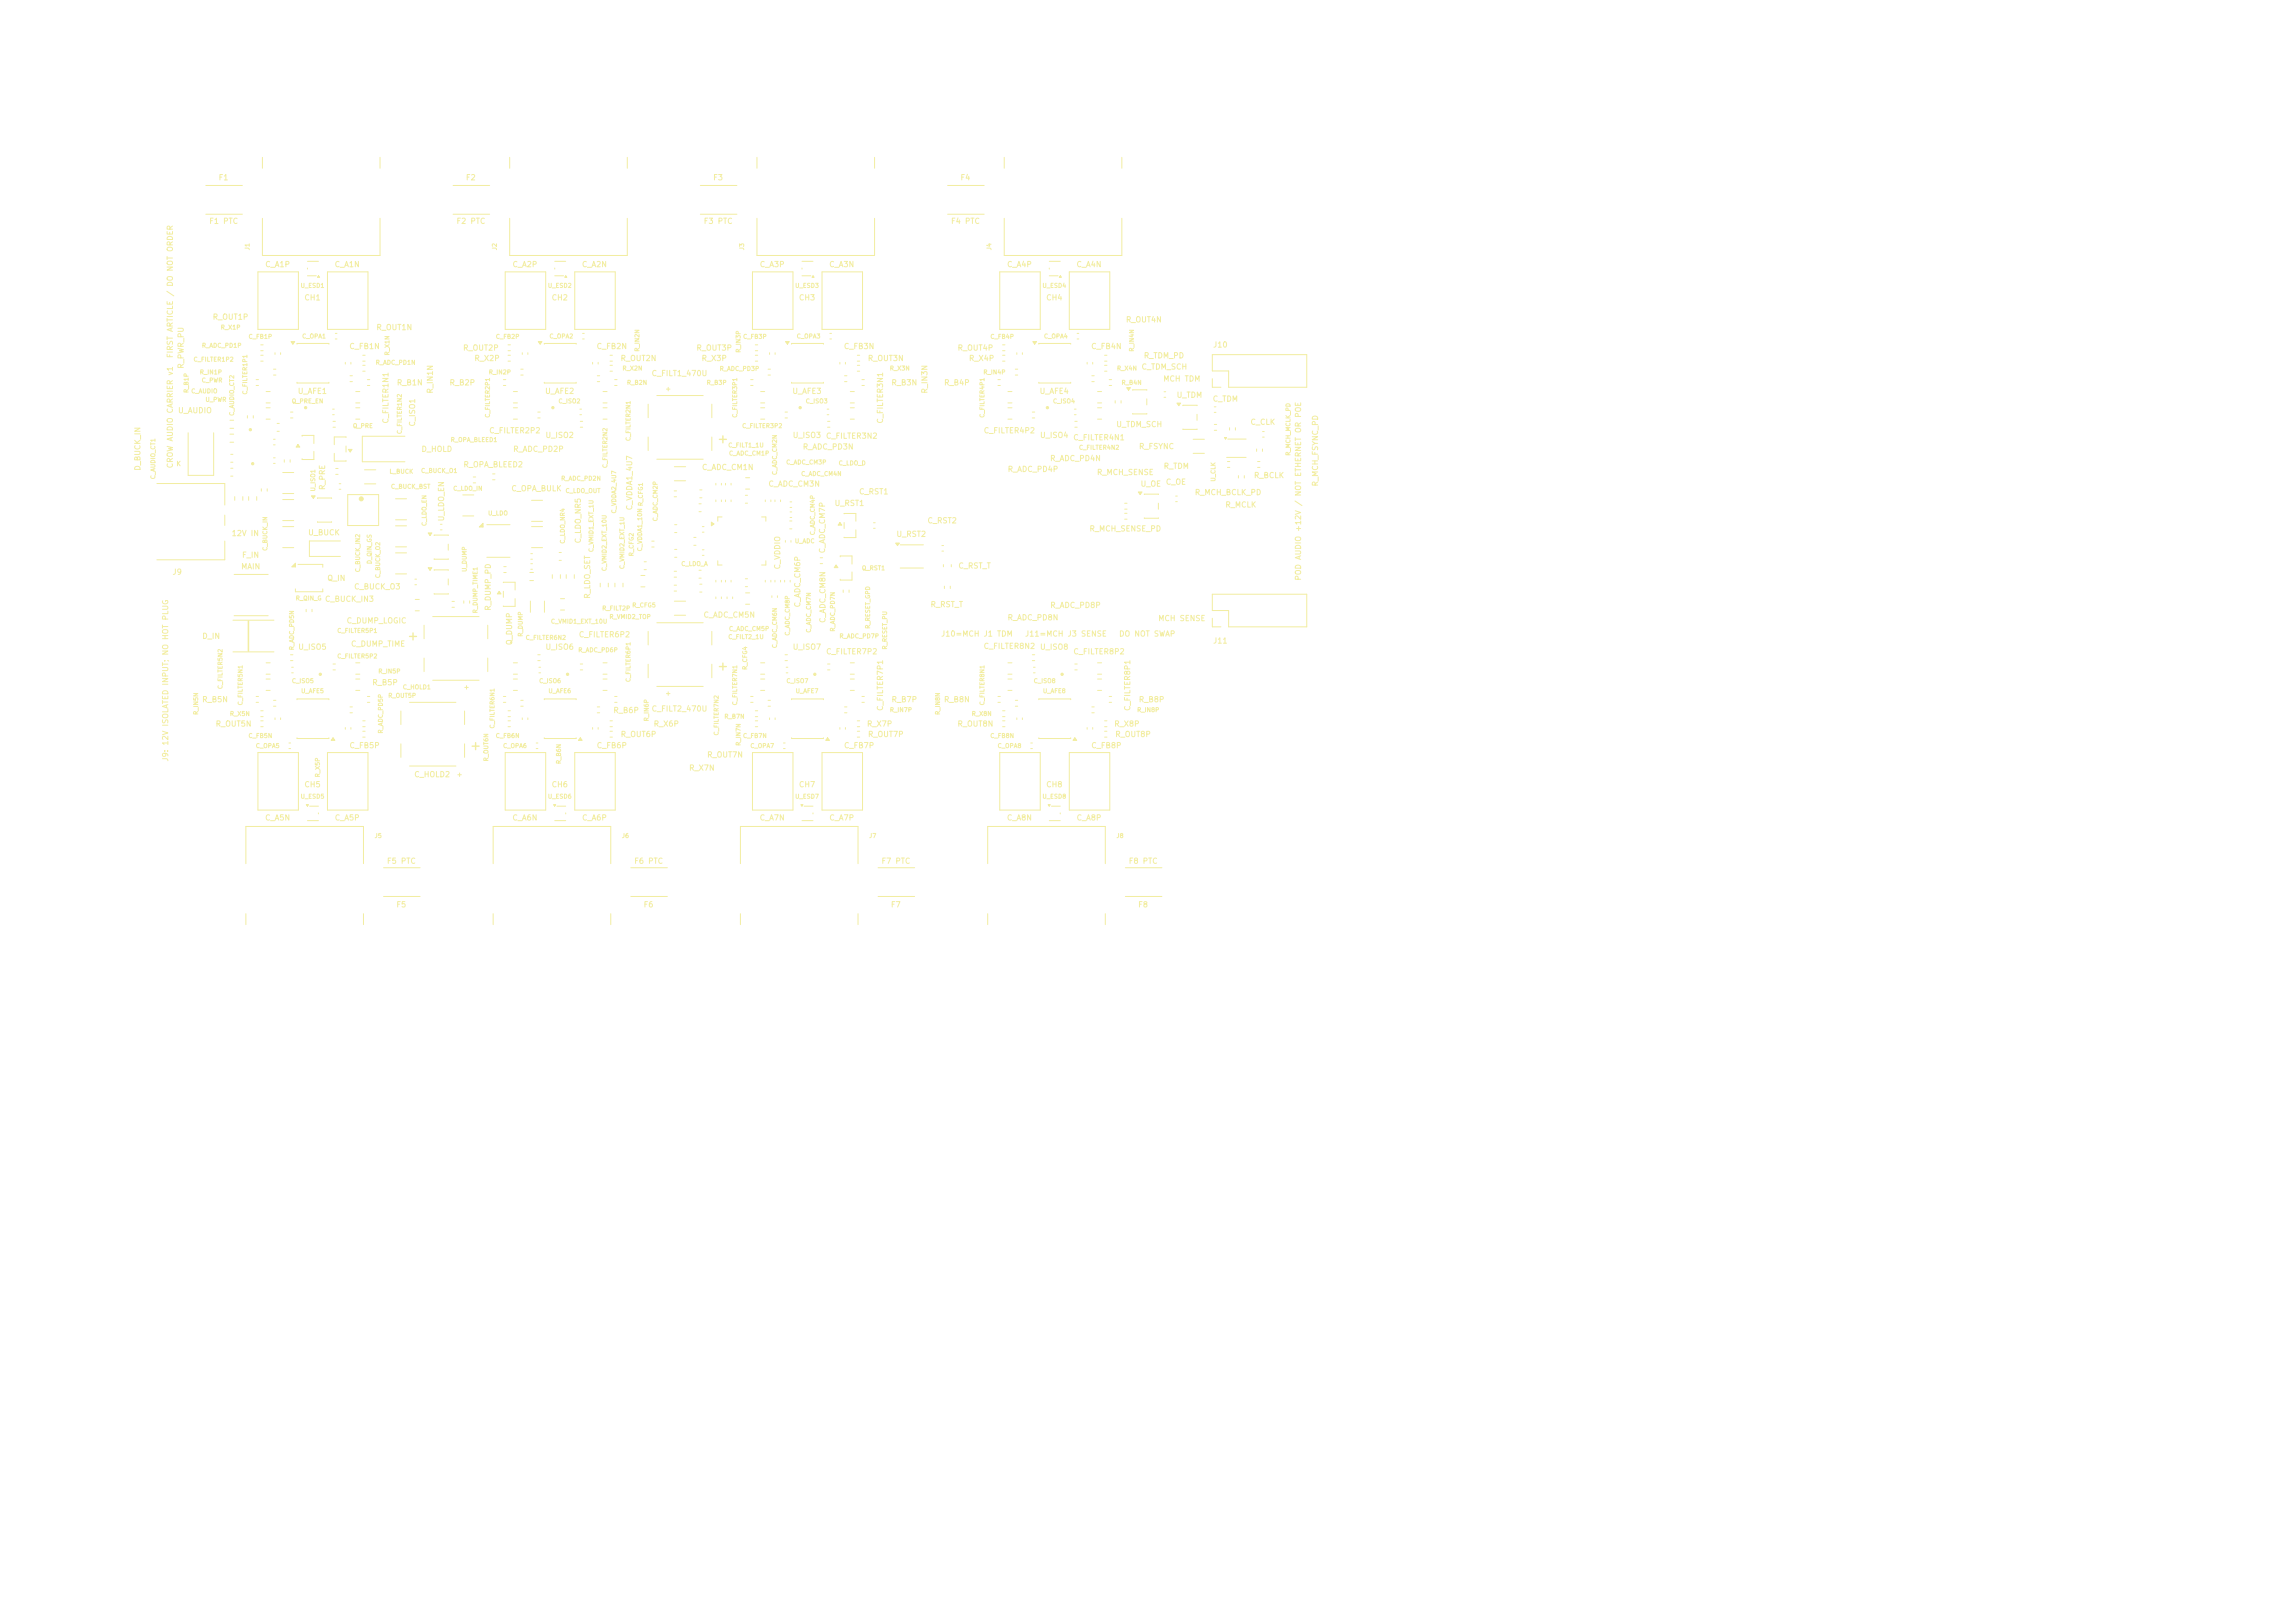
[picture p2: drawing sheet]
<svg xmlns="http://www.w3.org/2000/svg" width="297mm" height="210mm" viewBox="0 0 297 210" stroke-linecap="round" stroke-linejoin="round" font-family="sans-serif">
<defs><g id="words">
<g font-size=".7" fill="#f2eda1">
<text x="28.2" y="23.5">F1</text>
<text x="60.2" y="23.5">F2</text>
<text x="92.2" y="23.5">F3</text>
<text x="124.2" y="23.5">F4</text>
<text x="27" y="29.1">F1 PTC</text>
<text x="59" y="29.1">F2 PTC</text>
<text x="91" y="29.1">F3 PTC</text>
<text x="123" y="29.1">F4 PTC</text>
<text x="34.3" y="34.7">C_A1P</text>
<text x="43.2" y="34.7">C_A1N</text>
<text x="66.3" y="34.7">C_A2P</text>
<text x="75.2" y="34.7">C_A2N</text>
<text x="98.3" y="34.7">C_A3P</text>
<text x="107.2" y="34.7">C_A3N</text>
<text x="130.3" y="34.7">C_A4P</text>
<text x="139.2" y="34.7">C_A4N</text>
<text x="27.5" y="41.5">R_OUT1P</text>
<text x="39.3" y="39">CH1</text>
<text x="71.3" y="39">CH2</text>
<text x="103.3" y="39">CH3</text>
<text x="135.3" y="39">CH4</text>
<text x="145.6" y="41.9">R_OUT4N</text>
<text x="22.5" y="46.4" transform="rotate(-90 22.5 46.4)">FIRST ARTICLE / DO NOT ORDER</text>
<text x="23.9" y="47.8" transform="rotate(-90 23.9 47.8)">R_PWR_PU</text>
<text x="45.1" y="45.3">C_FB1N</text>
<text x="48.6" y="42.9">R_OUT1N</text>
<text x="59.9" y="45.5">R_OUT2P</text>
<text x="61.3" y="46.9">R_X2P</text>
<text x="77.1" y="45.3">C_FB2N</text>
<text x="80.2" y="46.9">R_OUT2N</text>
<text x="90.1" y="45.5">R_OUT3P</text>
<text x="90.7" y="46.9">R_X3P</text>
<text x="109.1" y="45.3">C_FB3N</text>
<text x="112.2" y="46.9">R_OUT3N</text>
<text x="123.9" y="45.5">R_OUT4P</text>
<text x="125.3" y="46.9">R_X4P</text>
<text x="141.1" y="45.3">C_FB4N</text>
<text x="147.7" y="48">C_TDM_SCH</text>
<text x="148" y="46.5">R_TDM_PD</text>
<text x="156.9" y="45.1">J10</text>
<text x="23" y="53.6">U_AUDIO</text>
<text x="38.5" y="51.1">U_AFE1</text>
<text x="51.3" y="50">R_B1N</text>
<text x="56.2" y="51" transform="rotate(-90 56.2 51)">R_IN1N</text>
<text x="58.1" y="50">R_B2P</text>
<text x="70.5" y="51.1">U_AFE2</text>
<text x="84.3" y="48.8">C_FILT1_470U</text>
<text x="102.5" y="51.1">U_AFE3</text>
<text x="115.3" y="50">R_B3N</text>
<text x="120.2" y="51" transform="rotate(-90 120.2 51)">R_IN3N</text>
<text x="122.1" y="50">R_B4P</text>
<text x="134.5" y="51.1">U_AFE4</text>
<text x="150.5" y="49.5">MCH TDM</text>
<text x="152.2" y="51.6">U_TDM</text>
<text x="156.9" y="52.1">C_TDM</text>
<text x="50.4" y="54.9" transform="rotate(-90 50.4 54.9)">C_FILTER1N1</text>
<text x="53.9" y="55.3" transform="rotate(-90 53.9 55.3)">C_ISO1</text>
<text x="54.5" y="58.6">D_HOLD</text>
<text x="63.2" y="56.2">C_FILTER2P2</text>
<text x="66.3" y="58.6">R_ADC_PD2P</text>
<text x="70.5" y="56.8">U_ISO2</text>
<text x="102.5" y="56.8">U_ISO3</text>
<text x="103.8" y="58.3">R_ADC_PD3N</text>
<text x="106.8" y="56.9">C_FILTER3N2</text>
<text x="114.4" y="54.9" transform="rotate(-90 114.4 54.9)">C_FILTER3N1</text>
<text x="127.2" y="56.2">C_FILTER4P2</text>
<text x="134.5" y="56.8">U_ISO4</text>
<text x="135.8" y="59.8">R_ADC_PD4N</text>
<text x="138.8" y="57.1">C_FILTER4N1</text>
<text x="144.4" y="55.4">U_TDM_SCH</text>
<text x="147.3" y="58.3">R_FSYNC</text>
<text x="161.8" y="55.1">C_CLK</text>
<text x="18.3" y="61" transform="rotate(-90 18.3 61)">D_BUCK_IN</text>
<text x="22.5" y="60.7" transform="rotate(-90 22.5 60.7)">CROW AUDIO CARRIER v1</text>
<text x="42.2" y="63.5" transform="rotate(-90 42.2 63.5)">R_PRE</text>
<text x="59.9" y="60.6">R_OPA_BLEED2</text>
<text x="66.1" y="63.7">C_OPA_BULK</text>
<text x="90.8" y="61">C_ADC_CM1N</text>
<text x="99.4" y="63.1">C_ADC_CM3N</text>
<text x="107.9" y="65.6">U_RST1</text>
<text x="111.1" y="64.1">C_RST1</text>
<text x="130.3" y="61.2">R_ADC_PD4P</text>
<text x="141.9" y="61.6">R_MCH_SENSE</text>
<text x="147.5" y="63.1">U_OE</text>
<text x="150.5" y="60.8">R_TDM</text>
<text x="150.8" y="62.9">C_OE</text>
<text x="154.6" y="64.2">R_MCH_BCLK_PD</text>
<text x="158.5" y="65.8">R_MCLK</text>
<text x="162.2" y="62">R_BCLK</text>
<text x="170.7" y="63" transform="rotate(-90 170.7 63)">R_MCH_FSYNC_PD</text>
<text x="29.9" y="69.5">12V IN</text>
<text x="39.8" y="69.4">U_BUCK</text>
<text x="57.6" y="67.5" transform="rotate(-90 57.6 67.5)">U_LDO_EN</text>
<text x="75.3" y="70.4" transform="rotate(-90 75.3 70.4)">C_LDO_NR5</text>
<text x="82" y="66.1" transform="rotate(-90 82 66.1)">C_VDDA1_4U7</text>
<text x="106.9" y="71.7" transform="rotate(-90 106.9 71.7)">C_ADC_CM7P</text>
<text x="115.9" y="69.6">U_RST2</text>
<text x="120" y="67.9">C_RST2</text>
<text x="140.9" y="68.9">R_MCH_SENSE_PD</text>
<text x="22.3" y="74.5">J9</text>
<text x="31.1" y="73.8">MAIN</text>
<text x="31.3" y="72.3">F_IN</text>
<text x="42.3" y="75.3">Q_IN</text>
<text x="45.8" y="76.4">C_BUCK_O3</text>
<text x="76.5" y="77.5" transform="rotate(-90 76.5 77.5)">R_LDO_SET</text>
<text x="101.1" y="73.7" transform="rotate(-90 101.1 73.7)">C_VDDIO</text>
<text x="124" y="73.7">C_RST_T</text>
<text x="168.5" y="75.2" transform="rotate(-90 168.5 75.2)">POD AUDIO +12V / NOT ETHERNET OR POE</text>
<text x="26.1" y="82.8">D_IN</text>
<text x="42" y="78">C_BUCK_IN3</text>
<text x="44.8" y="80.8">C_DUMP_LOGIC</text>
<text x="45.4" y="83.8">C_DUMP_TIME</text>
<text x="63.7" y="79.1" transform="rotate(-90 63.7 79.1)">R_DUMP_PD</text>
<text x="66.4" y="83.5" transform="rotate(-90 66.4 83.5)">Q_DUMP</text>
<text x="74.8" y="82.6">C_FILTER6P2</text>
<text x="91" y="80.1">C_ADC_CM5N</text>
<text x="103.7" y="78.7" transform="rotate(-90 103.7 78.7)">C_ADC_CM6P</text>
<text x="107" y="80.7" transform="rotate(-90 107 80.7)">C_ADC_CM8N</text>
<text x="120.4" y="78.7">R_RST_T</text>
<text x="121.7" y="82.5">J10=MCH J1 TDM</text>
<text x="130.3" y="80.4">R_ADC_PD8N</text>
<text x="132.6" y="82.5">J11=MCH J3 SENSE</text>
<text x="135.8" y="78.8">R_ADC_PD8P</text>
<text x="144.8" y="82.5">DO NOT SWAP</text>
<text x="149.8" y="80.5">MCH SENSE</text>
<text x="156.9" y="83.4">J11</text>
<text x="38.5" y="84.2">U_ISO5</text>
<text x="48.1" y="88.8">R_B5P</text>
<text x="70.5" y="84.2">U_ISO6</text>
<text x="102.5" y="84.2">U_ISO7</text>
<text x="106.8" y="84.8">C_FILTER7P2</text>
<text x="127.2" y="84.1">C_FILTER8N2</text>
<text x="134.5" y="84.2">U_ISO8</text>
<text x="138.8" y="84.8">C_FILTER8P2</text>
<text x="26.1" y="91">R_B5N</text>
<text x="27.8" y="94.2">R_OUT5N</text>
<text x="79.3" y="92.4">R_B6P</text>
<text x="80.3" y="95.5">R_OUT6P</text>
<text x="84.3" y="92.2">C_FILT2_470U</text>
<text x="84.5" y="94.2">R_X6P</text>
<text x="112.1" y="94.2">R_X7P</text>
<text x="112.3" y="95.5">R_OUT7P</text>
<text x="114.4" y="92.1" transform="rotate(-90 114.4 92.1)">C_FILTER7P1</text>
<text x="115.3" y="91">R_B7P</text>
<text x="122.1" y="91">R_B8N</text>
<text x="123.8" y="94.2">R_OUT8N</text>
<text x="144.1" y="94.2">R_X8P</text>
<text x="144.3" y="95.5">R_OUT8P</text>
<text x="146.4" y="92.1" transform="rotate(-90 146.4 92.1)">C_FILTER8P1</text>
<text x="147.3" y="91">R_B8P</text>
<text x="21.9" y="98.6" transform="rotate(-90 21.9 98.6)">J9: 12V ISOLATED INPUT; NO HOT PLUG</text>
<text x="45.2" y="97">C_FB5P</text>
<text x="53.5" y="100.7">C_HOLD2</text>
<text x="77.2" y="97">C_FB6P</text>
<text x="89.1" y="99.9">R_X7N</text>
<text x="91.4" y="98.2">R_OUT7N</text>
<text x="109.2" y="97">C_FB7P</text>
<text x="141.2" y="97">C_FB8P</text>
<text x="34.2" y="106.3">C_A5N</text>
<text x="39.3" y="102">CH5</text>
<text x="43.3" y="106.3">C_A5P</text>
<text x="66.2" y="106.3">C_A6N</text>
<text x="71.3" y="102">CH6</text>
<text x="75.3" y="106.3">C_A6P</text>
<text x="98.2" y="106.3">C_A7N</text>
<text x="103.3" y="102">CH7</text>
<text x="107.3" y="106.3">C_A7P</text>
<text x="130.2" y="106.3">C_A8N</text>
<text x="135.3" y="102">CH8</text>
<text x="139.3" y="106.3">C_A8P</text>
<text x="50" y="111.9">F5 PTC</text>
<text x="82" y="111.9">F6 PTC</text>
<text x="114" y="111.9">F7 PTC</text>
<text x="146" y="111.9">F8 PTC</text>
<text x="51.2" y="117.6">F5</text>
<text x="83.2" y="117.6">F6</text>
<text x="115.2" y="117.6">F7</text>
<text x="147.2" y="117.6">F8</text>
</g>
<g font-size=".6" fill="#f2eda1">
<text x="86" y="50.8">+</text>
<text x="22.8" y="60.5">K</text>
<text x="59.9" y="89.4">+</text>
<text x="86" y="90.2">+</text>
<text x="59" y="100.7">+</text>
</g>
<g font-size=".5" fill="#f2eda1">
<text x="32.4" y="32.4" transform="rotate(-90 32.4 32.4)">J1</text>
<text x="64.4" y="32.4" transform="rotate(-90 64.4 32.4)">J2</text>
<text x="96.4" y="32.4" transform="rotate(-90 96.4 32.4)">J3</text>
<text x="128.4" y="32.4" transform="rotate(-90 128.4 32.4)">J4</text>
<text x="38.8" y="37.4">U_ESD1</text>
<text x="70.8" y="37.4">U_ESD2</text>
<text x="102.8" y="37.4">U_ESD3</text>
<text x="134.8" y="37.4">U_ESD4</text>
<text x="25" y="46.9">C_FILTER1P2</text>
<text x="26.1" y="45.1">R_ADC_PD1P</text>
<text x="28.5" y="42.8">R_X1P</text>
<text x="32.1" y="44">C_FB1P</text>
<text x="39" y="43.9">C_OPA1</text>
<text x="48.6" y="47.3">R_ADC_PD1N</text>
<text x="50.5" y="46.1" transform="rotate(-90 50.5 46.1)">R_X1N</text>
<text x="64.1" y="44">C_FB2P</text>
<text x="71" y="43.9">C_OPA2</text>
<text x="82.9" y="45.6" transform="rotate(-90 82.9 45.6)">R_IN2N</text>
<text x="96" y="45.7" transform="rotate(-90 96 45.7)">R_IN3P</text>
<text x="96.1" y="44">C_FB3P</text>
<text x="103" y="43.9">C_OPA3</text>
<text x="128.1" y="44">C_FB4P</text>
<text x="135" y="43.9">C_OPA4</text>
<text x="146.9" y="45.6" transform="rotate(-90 146.9 45.6)">R_IN4N</text>
<text x="24.5" y="50.9" transform="rotate(-90 24.5 50.9)">R_B1P</text>
<text x="24.7" y="51">C_AUDIO</text>
<text x="25.8" y="48.6">R_IN1P</text>
<text x="26" y="49.6">C_PWR</text>
<text x="26.5" y="52.1">U_PWR</text>
<text x="30.4" y="53.9" transform="rotate(-90 30.4 53.9)">C_AUDIO_CT2</text>
<text x="32.1" y="51.1" transform="rotate(-90 32.1 51.1)">C_FILTER1P1</text>
<text x="37.7" y="52.3">Q_PRE_EN</text>
<text x="63.2" y="48.6">R_IN2P</text>
<text x="72.2" y="52.3">C_ISO2</text>
<text x="80.5" y="48.1">R_X2N</text>
<text x="81.1" y="49.9">R_B2N</text>
<text x="91.4" y="49.9">R_B3P</text>
<text x="93.1" y="48.1">R_ADC_PD3P</text>
<text x="104.2" y="52.3">C_ISO3</text>
<text x="115.1" y="48.1">R_X3N</text>
<text x="127.2" y="48.6">R_IN4P</text>
<text x="136.2" y="52.3">C_ISO4</text>
<text x="144.5" y="48.1">R_X4N</text>
<text x="145.1" y="49.9">R_B4N</text>
<text x="45.6" y="55.5">Q_PRE</text>
<text x="52.1" y="56.2" transform="rotate(-90 52.1 56.2)">C_FILTER1N2</text>
<text x="58.3" y="57.3">R_OPA_BLEED1</text>
<text x="63.5" y="54.1" transform="rotate(-90 63.5 54.1)">C_FILTER2P1</text>
<text x="81.7" y="57.1" transform="rotate(-90 81.7 57.1)">C_FILTER2N1</text>
<text x="94.2" y="58">C_FILT1_1U</text>
<text x="94.3" y="59.1">C_ADC_CM1P</text>
<text x="95.5" y="54.1" transform="rotate(-90 95.5 54.1)">C_FILTER3P1</text>
<text x="96" y="55.5">C_FILTER3P2</text>
<text x="127.5" y="54.1" transform="rotate(-90 127.5 54.1)">C_FILTER4P1</text>
<text x="139.6" y="58.3">C_FILTER4N2</text>
<text x="167.1" y="59" transform="rotate(-90 167.1 59)">R_MCH_MCLK_PD</text>
<text x="20.2" y="62.1" transform="rotate(-90 20.2 62.1)">C_AUDIO_CT1</text>
<text x="40.9" y="63.7" transform="rotate(-90 40.9 63.7)">U_ISO1</text>
<text x="50.3" y="61.4">L_BUCK</text>
<text x="50.5" y="63.4">C_BUCK_BST</text>
<text x="54.4" y="61.3">C_BUCK_O1</text>
<text x="58.6" y="63.6">C_LDO_IN</text>
<text x="72.6" y="62.3">R_ADC_PD2N</text>
<text x="73.1" y="63.9">C_LDO_OUT</text>
<text x="78.7" y="60.6" transform="rotate(-90 78.7 60.6)">C_FILTER2N2</text>
<text x="100.7" y="61.5" transform="rotate(-90 100.7 61.5)">C_ADC_CM2N</text>
<text x="101.7" y="60.2">C_ADC_CM3P</text>
<text x="103.6" y="61.7">C_ADC_CM4N</text>
<text x="108.5" y="60.3">C_LDO_D</text>
<text x="157.4" y="62.4" transform="rotate(-90 157.4 62.4)">U_CLK</text>
<text x="34.7" y="71.3" transform="rotate(-90 34.7 71.3)">C_BUCK_IN</text>
<text x="55.3" y="68.1" transform="rotate(-90 55.3 68.1)">C_LDO_EN</text>
<text x="63.1" y="66.8">U_LDO</text>
<text x="73.2" y="70.4" transform="rotate(-90 73.2 70.4)">C_LDO_NR4</text>
<text x="76.9" y="71.5" transform="rotate(-90 76.9 71.5)">C_VMID1_EXT_1U</text>
<text x="79.9" y="66.5" transform="rotate(-90 79.9 66.5)">C_VDDA2_4U7</text>
<text x="83.2" y="71.4" transform="rotate(-90 83.2 71.4)">C_VDDA1_10N R_CFG1</text>
<text x="85.2" y="67.5" transform="rotate(-90 85.2 67.5)">C_ADC_CM2P</text>
<text x="102.8" y="70.4">U_ADC</text>
<text x="105.6" y="69.3" transform="rotate(-90 105.6 69.3)">C_ADC_CM4P</text>
<text x="38.2" y="77.8">R_QIN_G</text>
<text x="46.7" y="74.1" transform="rotate(-90 46.7 74.1)">C_BUCK_IN2</text>
<text x="48.2" y="73.1" transform="rotate(-90 48.2 73.1)">D_QIN_GS</text>
<text x="49.3" y="74.9" transform="rotate(-90 49.3 74.9)">C_BUCK_O2</text>
<text x="60.5" y="74.1" transform="rotate(-90 60.5 74.1)">U_DUMP</text>
<text x="78.6" y="74" transform="rotate(-90 78.6 74)">C_VMID2_EXT_10U</text>
<text x="80.9" y="73.7" transform="rotate(-90 80.9 73.7)">C_VMID2_EXT_1U</text>
<text x="82.1" y="72" transform="rotate(-90 82.1 72)">R_CFG2</text>
<text x="88.1" y="73.4">C_LDO_A</text>
<text x="111.5" y="73.9">Q_RST1</text>
<text x="43.6" y="82">C_FILTER5P1</text>
<text x="61.9" y="79.4" transform="rotate(-90 61.9 79.4)">R_DUMP_TIME1</text>
<text x="67.8" y="82.5" transform="rotate(-90 67.8 82.5)">R_DUMP</text>
<text x="68" y="82.9">C_FILTER6N2</text>
<text x="71.2" y="80.8">C_VMID1_EXT_10U</text>
<text x="77.9" y="79.1">R_FILT2P</text>
<text x="78.8" y="80.2">R_VMID2_TOP</text>
<text x="81.8" y="78.7">R_CFG5</text>
<text x="94.2" y="82.8">C_FILT2_1U</text>
<text x="94.3" y="81.8">C_ADC_CM5P</text>
<text x="100.7" y="83.9" transform="rotate(-90 100.7 83.9)">C_ADC_CM6N</text>
<text x="102.3" y="82.3" transform="rotate(-90 102.3 82.3)">C_ADC_CM8P</text>
<text x="105.1" y="81.9" transform="rotate(-90 105.1 81.9)">C_ADC_CM7N</text>
<text x="108.2" y="81.8" transform="rotate(-90 108.2 81.8)">R_ADC_PD7N</text>
<text x="108.6" y="82.7">R_ADC_PD7P</text>
<text x="112.7" y="81.4" transform="rotate(-90 112.7 81.4)">R_RESET_GPD</text>
<text x="28.9" y="89.2" transform="rotate(-90 28.9 89.2)">C_FILTER5N2</text>
<text x="37.7" y="88.5">C_ISO5</text>
<text x="38.2" y="84.2" transform="rotate(-90 38.2 84.2)">R_ADC_PD5N</text>
<text x="38.9" y="89.8">U_AFE5</text>
<text x="43.6" y="85.3">C_FILTER5P2</text>
<text x="48.9" y="87.3">R_IN5P</text>
<text x="52.1" y="89.3">C_HOLD1</text>
<text x="69.7" y="88.5">C_ISO6</text>
<text x="70.9" y="89.8">U_AFE6</text>
<text x="74.8" y="84.5">R_ADC_PD6P</text>
<text x="81.7" y="88.3" transform="rotate(-90 81.7 88.3)">C_FILTER6P1</text>
<text x="96.8" y="86.7" transform="rotate(-90 96.8 86.7)">R_CFG4</text>
<text x="101.7" y="88.5">C_ISO7</text>
<text x="102.9" y="89.8">U_AFE7</text>
<text x="114.9" y="84.1" transform="rotate(-90 114.9 84.1)">R_RESET_PU</text>
<text x="133.7" y="88.5">C_ISO8</text>
<text x="134.9" y="89.8">U_AFE8</text>
<text x="25.8" y="92.6" transform="rotate(-90 25.8 92.6)">R_IN5N</text>
<text x="29.7" y="92.8">R_X5N</text>
<text x="31.5" y="91.3" transform="rotate(-90 31.5 91.3)">C_FILTER5N1</text>
<text x="32.1" y="95.6">C_FB5N</text>
<text x="49.7" y="95" transform="rotate(-90 49.7 95)">R_ADC_PD5P</text>
<text x="50.2" y="90.4">R_OUT5P</text>
<text x="64.1" y="95.6">C_FB6N</text>
<text x="64.1" y="94.3" transform="rotate(-90 64.1 94.3)">C_FILTER6N1</text>
<text x="84.1" y="93.4" transform="rotate(-90 84.1 93.4)">R_IN6P</text>
<text x="93.1" y="95.2" transform="rotate(-90 93.1 95.2)">C_FILTER7N2</text>
<text x="93.7" y="93.1">R_B7N</text>
<text x="95.5" y="91.3" transform="rotate(-90 95.5 91.3)">C_FILTER7N1</text>
<text x="96.1" y="95.6">C_FB7N</text>
<text x="115.1" y="92.3">R_IN7P</text>
<text x="121.8" y="92.6" transform="rotate(-90 121.8 92.6)">R_IN8N</text>
<text x="125.7" y="92.8">R_X8N</text>
<text x="127.5" y="91.3" transform="rotate(-90 127.5 91.3)">C_FILTER8N1</text>
<text x="128.1" y="95.6">C_FB8N</text>
<text x="147.1" y="92.3">R_IN8P</text>
<text x="33" y="96.9">C_OPA5</text>
<text x="41.5" y="100.6" transform="rotate(-90 41.5 100.6)">R_X5P</text>
<text x="63.3" y="98.6" transform="rotate(-90 63.3 98.6)">R_OUT6N</text>
<text x="65" y="96.9">C_OPA6</text>
<text x="72.7" y="98.9" transform="rotate(-90 72.7 98.9)">R_B6N</text>
<text x="96" y="96.6" transform="rotate(-90 96 96.6)">R_IN7N</text>
<text x="97" y="96.9">C_OPA7</text>
<text x="129" y="96.9">C_OPA8</text>
<text x="38.8" y="103.5">U_ESD5</text>
<text x="70.8" y="103.5">U_ESD6</text>
<text x="102.8" y="103.5">U_ESD7</text>
<text x="134.8" y="103.5">U_ESD8</text>
<text x="48.4" y="108.6">J5</text>
<text x="80.4" y="108.6">J6</text>
<text x="112.4" y="108.6">J7</text>
<text x="144.4" y="108.6">J8</text>
</g>
</g></defs>
<path d="M93.1 56.9h.9M93.5 56.4v.9M53 82.4h.9M53.4 81.9v.9" fill="none" stroke="#f2eda1" stroke-width=".18"/>
<g fill="none" stroke="#f2eda1" stroke-width=".13">
<path d="M37.7 44.2h.4l-.2 .3zM38.4 44.5v-.1h4.2v.1M38.4 49.5v.1h4.2v-.1M83.9 52.3v1.8M83.9 56.6v1.7M85 51.2h6M85 59.4h6M92.1 52.3v1.8M92.1 56.6v1.7M56 79.8h6M54.9 80.9v1.8M54.9 85.2v1.7"/>
<path d="M56 88h6M63.1 80.9v1.8M63.1 85.2v1.7"/>
</g>
<path d="M37.7 44.2h.4l-.2 .3z" fill="#f2eda1"/>
<g fill="none" stroke="#f2eda1" stroke-width=".13">
<path d="M129.4 35.2h5.2v7.4h-5.2zM135.8 33.8h1.4M135.8 34.7v.1M135.8 35.7h1.1M137.2 35.7l.2 .2h-.3zM138.4 35.2h5.2v7.4h-5.2zM107.1 54.5h.3M107.1 55.3h.3M131.6 45.6v.3M132.3 45.6v.3M142 50.7h.6M142 52.1h.6"/>
<path d="M30.3 74.3h4.4M30.3 79.7h4.4M36.6 61.1h1.4M36.6 63.9h1.4M90.9 71.1h.2M90.9 71.9h.2M92.6 75.1v.2M93.4 75.1v.2"/>
</g>
<circle cx="73.5" cy="87.2" r=".15" fill="#f2eda1" stroke="#f2eda1" stroke-width=".13"/>
<path d="M137.2 35.7l.2 .2h-.3z" fill="#f2eda1"/>
<g fill="none" stroke="#f2eda1" stroke-width=".13">
<path d="M32 53.8v.3M32.8 53.8v.3M97.7 46h.4M97.7 46.7h.4M107 52.9h.3M107 53.7h.3M131.4 47.8h.3M131.4 48.5h.3M162.7 59.7h.4M20.3 62.6h8.8v2.7M29.1 66.7v1.3M29.1 70v2.4h-8.8"/>
<path d="M39.6 78.8v.4M40.3 64.2h.5l-.2 .3zM40.4 78.8v.4M41.1 64.5h1.8M41.1 67.5h1.8M82.9 74.5h.6M82.9 75.9h.6M162.7 60.5h.4M65.4 97.4h5.2v7.4h-5.2zM69.6 84.7h.3M69.6 85.5h.3M76.7 94.1v.3"/>
<path d="M77.4 94.1v.3M97.1 90.1h.4M97.1 90.9h.4M97.7 92h.4M97.7 92.7h.4M106.4 97.4h5.2v7.4h-5.2z"/>
</g>
<path d="M40.3 64.2h.5l-.2 .3z" fill="#f2eda1"/>
<g fill="none" stroke="#f2eda1" stroke-width=".13">
<path d="M26.6 24h4.8M26.6 27.7h4.8M39.8 33.8h1.4M39.8 34.7v.1M39.8 35.7h1.1M41.2 35.7l.2 .2h-.3zM37.6 53.3h.3M37.6 54.1h.3M75 52.9h.3M75 53.7h.3M68.8 64.7h1.4M68.8 67.5h1.4"/>
<path d="M71.5 74.4v.4M72.5 74.4v.4M93.9 64.7v.2M94.6 64.7v.2M96.5 76.7h.5M96.5 78.2h.5M99 64.7v.2M99.8 64.7v.2M100.3 64.7v.2M101 64.7v.2M102.2 66.2h.3M102.2 67h.3"/>
<path d="M37.6 84.7h.3M37.6 85.5h.3M67.6 92.9v.2M68.3 92.9v.2M98.4 87.9h.6M98.4 89.3h.6M107.1 85.9h.3M107.1 86.7h.3M139.1 85.9h.3M139.1 86.7h.3"/>
</g>
<path d="M41.2 35.7l.2 .2h-.3z" fill="#f2eda1"/>
<g fill="none" stroke="#f2eda1" stroke-width=".13">
<path d="M29.8 56.2h.4M29.8 57.2h.4M130.4 52.8h.6M130.4 54.2h.6M32.2 64.3v.4M33.2 64.3v.4M53.7 77.6h.6M53.7 79h.6M68.7 72.9h.2M68.7 73.7h.2M87.2 73.9h.4M87.2 74.7h.4"/>
<path d="M87.2 63.5h.4M87.2 64.3h.4M87.3 67.9h.3M87.3 68.9h.3M93.9 62.5v.3M93.9 75.1v.2M94.6 62.5v.3M94.6 75.1v.2M108.7 67.6l.2 .4h-.4zM109.2 66.5l1.6-.1v1M109.2 67.6v.8M110.8 68.6v1l-1.6-.1"/>
<path d="M65.1 90.1h.4M65.1 90.9h.4M66.4 87.9h.6M66.4 89.3h.6M101.7 86.3h.3M101.7 87.1h.3"/>
</g>
<path d="M108.7 67.6l.2 .4h-.4z" fill="#f2eda1"/>
<path d="M71.8 33.8h1.4M71.8 34.7v.1M71.8 35.7h1.1M73.2 35.7l.2 .2h-.3z" fill="none" stroke="#f2eda1" stroke-width=".13"/>
<path d="M73.2 35.7l.2 .2h-.3z" fill="#f2eda1"/>
<path d="M92.1 67.6l.3 .2-.3 .2zM92.9 72.6v.5h.5M93.4 66.9h-.5v.5M98.6 66.9h.5v.5M99.1 72.6v.5h-.5M152.1 64.2h.3M152.1 64.9h.3M46.9 93.3h.4M46.9 94h.4" fill="none" stroke="#f2eda1" stroke-width=".13"/>
<path d="M92.1 67.6l.3 .2-.3 .2z" fill="#f2eda1"/>
<path d="M134.4 90.5v-.1h4.2v.1M134.4 95.5v.1h4.2v-.1M139.1 95.5l.2 .3h-.4z" fill="none" stroke="#f2eda1" stroke-width=".13"/>
<path d="M139.1 95.5l.2 .3h-.4z" fill="#f2eda1"/>
<g fill="none" stroke="#f2eda1" stroke-width=".13">
<path d="M33.4 35.2h5.2v7.4h-5.2zM34 20.4v1.4M34 28.2v4.9h15.2v-4.9M49.2 20.4v1.4M34.4 52.8h.6M34.4 54.2h.6M35.6 45.6v.3M36.3 45.6v.3M46.9 47.3h.4M46.9 48h.4M99.4 47.8h.3M99.4 48.5h.3"/>
<path d="M139 52.9h.3M139 53.7h.3M30.4 64.3v.4M31.4 64.3v.4M64.6 76.5l.2 .3h-.4zM65.1 75.4l1.6-.1v1M65.1 76.5v.8M66.7 77.5v1l-1.6-.1M90.6 63.4h.2M90.6 64.4h.2M92.6 64.7v.2M93.4 64.7v.2"/>
<path d="M106.1 72.2h.4M106.1 72.9h.4M46 85.8h.6M46 87.2h.6M140.7 94.1v.3M141.4 94.1v.3M113.6 112.3h4.8M113.6 116h4.8"/>
</g>
<circle cx="39.5" cy="52.8" r=".15" fill="#f2eda1" stroke="#f2eda1" stroke-width=".13"/>
<path d="M64.6 76.5l.2 .3h-.4z" fill="#f2eda1"/>
<g fill="none" stroke="#f2eda1" stroke-width=".13">
<path d="M133.6 53.3h.3M133.6 54.1h.3M140.7 46.9v.2M141.4 46.9v.2M152.3 52.2h.5l-.2 .3zM153.1 52.5h1.8M153.1 55.5h1.8M154.9 53.6v.8M47.2 60.8h1.4M47.2 62.6h1.4M51.2 71.5h1.4M51.2 74.3h1.4"/>
<path d="M53.7 74.9h.2M53.7 75.7h.2M110.9 94.6h.4M110.9 95.4h.4"/>
</g>
<circle cx="103.6" cy="52.8" r=".15" fill="#f2eda1" stroke="#f2eda1" stroke-width=".13"/>
<path d="M152.3 52.2h.5l-.2 .3z" fill="#f2eda1"/>
<g fill="none" stroke="#f2eda1" stroke-width=".13">
<path d="M47.5 49.1h.4M47.5 49.9h.4M163.4 55.8h.2M163.4 56.6h.2M36.6 68.1h1.4M36.6 70.9h1.4M43.4 60.6h.4M43.4 61.4h.4M44.7 94.1v.3M45.4 94.1v.3M69.4 96.1h.2M69.4 96.9h.2"/>
<path d="M83.9 81.7v1.8M83.9 86v1.7M85 80.6h6M85 88.8h6M92.1 81.7v1.8M92.1 86v1.7M129.7 92h.4M129.7 92.7h.4M131.6 92.9v.2M132.3 92.9v.2M31.8 111.8v-4.9h15.2v4.9M31.8 118.2v1.4"/>
<path d="M47 118.2v1.4M71.6 104.1h.3l-.1 .2zM71.8 106.2h1.4M72.1 104.3h1.1M73.2 105.2v.1M127.8 111.8v-4.9h15.2v4.9M127.8 118.2v1.4M143 118.2v1.4"/>
</g>
<path d="M93.1 86.3h.9M93.5 85.8v.9" fill="none" stroke="#f2eda1" stroke-width=".18"/>
<path d="M71.6 104.1h.3l-.1 .2z" fill="#f2eda1"/>
<path d="M58.6 24h4.8M58.6 27.7h4.8M101.7 44.2h.4l-.2 .3zM102.4 44.5v-.1h4.2v.1M102.4 49.5v.1h4.2v-.1M87.3 71.1h.3M87.3 72.1h.3M90.5 73.8h.2M90.5 74.8h.2M65.7 92h.4M65.7 92.7h.4M74.4 97.4h5.2v7.4h-5.2z" fill="none" stroke="#f2eda1" stroke-width=".13"/>
<g fill="#f2eda1" stroke="#f2eda1" stroke-width=".13">
<circle cx="137.4" cy="87.2" r=".15"/>
<circle cx="135.5" cy="52.8" r=".15"/>
</g>
<path d="M101.7 44.2h.4l-.2 .3z" fill="#f2eda1"/>
<g fill="none" stroke="#f2eda1" stroke-width=".13">
<path d="M65.7 46h.4M65.7 46.7h.4M66.4 52.8h.6M66.4 54.2h.6M75.1 54.5h.3M75.1 55.3h.3M78 52.8h.6M78 54.2h.6M108.7 46.9v.2M109.4 46.9v.2M72.4 71.5h.2M72.4 72.5h.2"/>
<path d="M99.9 77.1v.2M100.6 77.1v.2M33.1 90.1h.4M33.1 90.9h.4M45.3 91.5h.3M45.3 92.2h.3M67.4 90.6h.3M67.4 91.4h.3M135.6 104.1h.3l-.1 .2zM135.8 106.2h1.4M136.1 104.3h1.1M137.2 105.2v.1"/>
</g>
<path d="M135.6 104.1h.3l-.1 .2z" fill="#f2eda1"/>
<path d="M55.4 73.5h.5l-.3 .3zM56.2 73.8h1.8M56.2 76.8h1.8M58 74.9v.8M142.9 93.3h.4M142.9 94h.4" fill="none" stroke="#f2eda1" stroke-width=".13"/>
<path d="M55.4 73.5h.5l-.3 .3z" fill="#f2eda1"/>
<g fill="none" stroke="#f2eda1" stroke-width=".13">
<path d="M74.4 35.2h5.2v7.4h-5.2zM98 20.4v1.4M98 28.2v4.9h15.2v-4.9M106.4 35.2h5.2v7.4h-5.2zM113.2 20.4v1.4M29.9 58.8h.2M29.9 59.8h.2M33.7 46h.4M33.7 46.7h.4M35.4 59.2h.2M35.4 60h.2M43 52.9h.3"/>
<path d="M43 53.7h.3M45.3 48.6h.3M45.3 49.4h.3M78.9 47.3h.4M78.9 48h.4M79.5 49.1h.4M79.5 49.9h.4M97.1 49.1h.4M97.1 49.9h.4M98.4 50.7h.6M98.4 52.1h.6M109.3 48.6h.3"/>
<path d="M109.3 49.4h.3M110.9 47.3h.4M110.9 48h.4M129.7 44.6h.4M129.7 45.4h.4M142 52.8h.6M142 54.2h.6M143.5 49.1h.4M143.5 49.9h.4M144.3 51.8v.4M145.1 51.8v.4M154.4 56.8h1.5"/>
<path d="M154.4 58.7h1.5M159.1 55.3v.4M159.9 55.3v.4M29.9 60.6h.2M29.9 61.6h.2M33.8 63.2v.4M34.6 63.2v.4M36.6 64.6h1.4M36.6 67.4h1.4M37.8 73.4l.4-.5v.5zM38.2 76.2v.4h3.6v-.4M38.6 73h3.2v.4"/>
<path d="M59.9 64h1.4M59.9 66.8h1.4M79.6 75.5v.4M80.6 75.5v.4M96.5 64.1h.2M96.5 65.1h.2M96.5 74.9h.2M96.5 75.9h.2M145.5 66.4h.4M145.5 67.2h.4M145.5 65.1h.4M145.5 65.9h.4"/>
<path d="M37.4 96.1h.2M37.4 96.9h.2M46 87.9h.6M46 89.3h.6M47.5 90.1h.4M47.5 90.9h.4M51.9 92v1.8M51.9 96.3v1.7M53 90.9h6M53 99.1h6M60.1 92v1.8M60.1 96.3v1.7"/>
<path d="M66.4 85.8h.6M66.4 87.2h.6M78 87.9h.6M78 89.3h.6M78 85.8h.6M78 87.2h.6M109.3 91.5h.3M109.3 92.2h.3M138.4 97.4h5.2v7.4h-5.2zM142 87.9h.6M142 89.3h.6M142.9 94.6h.4"/>
<path d="M142.9 95.4h.4M143.5 90.1h.4M143.5 90.9h.4M63.8 111.8v-4.9h15.2v4.9M63.8 118.2v1.4M79 118.2v1.4M81.6 112.3h4.8M81.6 116h4.8"/>
</g>
<circle cx="105.4" cy="87.2" r=".15" fill="#f2eda1" stroke="#f2eda1" stroke-width=".13"/>
<path d="M61.1 96.6h.9M61.5 96.1v.9" fill="none" stroke="#f2eda1" stroke-width=".18"/>
<path d="M37.8 73.4l.4-.5v.5z" fill="#f2eda1"/>
<g fill="none" stroke="#f2eda1" stroke-width=".13">
<path d="M122.6 24h4.8M122.6 27.7h4.8M35.4 56.8h.2M35.4 57.6h.2M35.4 47.8h.3M35.4 48.5h.3M66.4 50.7h.6M66.4 52.1h.6M67.4 47.8h.3M67.4 48.5h.3M77.3 48.6h.3M77.3 49.4h.3"/>
<path d="M111.5 49.1h.4M111.5 49.9h.4M157.1 54.9h.4M157.1 55.7h.4M61.2 61.7h.4M61.2 62.5h.4M77.7 75.5v.4M78.7 75.5v.4M87.3 77.8h1.4M87.3 79.6h1.4M92.6 77.2v.3M93.4 77.2v.3"/>
<path d="M101.6 69.9v.3M102.4 69.9v.3M122.1 73.1v.2M122.2 75.8v.4M123 75.8v.4M123.1 73.1v.2M97.4 97.4h5.2v7.4h-5.2zM103.6 104.1h.3l-.1 .2zM103.8 106.2h1.4M104.1 104.3h1.1M105.2 105.2v.1"/>
</g>
<path d="M103.6 104.1h.3l-.1 .2z" fill="#f2eda1"/>
<g fill="none" stroke="#f2eda1" stroke-width=".13">
<path d="M44.7 46.9v.2M45.4 46.9v.2M99.6 45.6v.3M100.3 45.6v.3M101.6 53.3h.3M101.6 54.1h.3M139.4 43.1h.2M139.4 43.9h.2M158.8 59.7h.4M62.5 67.7v.5h-.5zM63 67.9h3M63 72.1h3"/>
<path d="M72.5 77.5h.6M72.5 78.9h.6M158.8 60.5h.4M101.6 84.7h.3M101.6 85.5h.3M110 85.8h.6M110 87.2h.6"/>
</g>
<circle cx="32.7" cy="60" r=".15" fill="#f2eda1" stroke="#f2eda1" stroke-width=".13"/>
<path d="M62.5 67.7v.5h-.5z" fill="#f2eda1"/>
<path d="M43.3 58.7v1l1.5-.1M44.8 56.6l-1.5-.1v1M44.8 57.7v.8M45.1 58.2h.5l-.3 .3zM157.1 52.6h.3M157.1 53.4h.3M42.4 97.4h5.2v7.4h-5.2zM129.4 97.4h5.2v7.4h-5.2z" fill="none" stroke="#f2eda1" stroke-width=".13"/>
<path d="M45.1 58.2h.5l-.3 .3z" fill="#f2eda1"/>
<path d="M69.7 44.2h.4l-.2 .3zM70.4 44.5v-.1h4.2v.1M70.4 49.5v.1h4.2v-.1M76.7 46.9v.2M77.4 46.9v.2M34.4 87.9h.6M34.4 89.3h.6" fill="none" stroke="#f2eda1" stroke-width=".13"/>
<path d="M69.7 44.2h.4l-.2 .3z" fill="#f2eda1"/>
<g fill="none" stroke="#f2eda1" stroke-width=".13">
<path d="M46 50.7h.6M46 52.1h.6M129.7 46h.4M129.7 46.7h.4M130.4 50.7h.6M130.4 52.1h.6M141.3 48.6h.3M141.3 49.4h.3M142.9 47.3h.4M142.9 48h.4M145.8 50.2h.5l-.3 .3zM146.6 50.5h1.8"/>
<path d="M146.6 53.5h1.8M148.4 51.6v.8M43.9 62.6h.2M43.9 63.3h.2M78.9 94.6h.4M78.9 95.4h.4M133.7 86.3h.3M133.7 87.1h.3"/>
</g>
<path d="M145.8 50.2h.5l-.3 .3z" fill="#f2eda1"/>
<g fill="none" stroke="#f2eda1" stroke-width=".13">
<path d="M130 20.4v1.4M130 28.2v4.9h15.2v-4.9M145.2 20.4v1.4M38.6 57.5l.2 .4h-.5zM39.1 56.5v-.2h1.5v1.1M40.6 58.4v1.1h-1.5v-.1M67.6 45.6v.3M68.3 45.6v.3M121.9 70.6h.2M121.9 71.3h.2M33.4 97.4h5.2v7.4h-5.2zM33.7 93.3h.4"/>
<path d="M33.7 94h.4M131.4 90.6h.3M131.4 91.4h.3"/>
</g>
<circle cx="32.4" cy="55.6" r=".15" fill="#f2eda1" stroke="#f2eda1" stroke-width=".13"/>
<path d="M38.6 57.5l.2 .4h-.5z" fill="#f2eda1"/>
<path d="M46 52.8h.6M46 54.2h.6M110 52.8h.6M110 54.2h.6M99 75.1v.2M99.8 75.1v.2M115.9 70.3h.5l-.3 .3zM116.5 70.5h3M116.5 73.5h3" fill="none" stroke="#f2eda1" stroke-width=".13"/>
<path d="M115.9 70.3h.5l-.3 .3z" fill="#f2eda1"/>
<g fill="none" stroke="#f2eda1" stroke-width=".13">
<path d="M65.4 35.2h5.2v7.4h-5.2zM90.6 24h4.8M90.6 27.7h4.8M35.9 54.8h.2M35.9 55.8h.2M98.4 52.8h.6M98.4 54.2h.6M110.9 46h.4M110.9 46.7h.4M129.1 49.1h.4M129.1 49.9h.4M45 64h4v4h-4z"/>
<path d="M58.5 77.8h.3M58.5 78.6h.3M63.7 61.3h.4M63.7 62.1h.4M89.8 69.5h.3M89.8 70.6h.3M94.1 77.2v.3M94.8 77.2v.3M113 67.6h.3M113 68.4h.3M77.3 91.5h.3M77.3 92.2h.3"/>
<path d="M78.9 93.3h.4M78.9 94h.4M97.7 93.3h.4M97.7 94h.4M98.4 85.8h.6M98.4 87.2h.6M102.4 90.5v-.1h4.2v.1M102.4 95.5v.1h4.2v-.1M107.1 95.5l.2 .3h-.4z"/>
</g>
<g fill="#f2eda1" stroke="#f2eda1" stroke-width=".13">
<circle cx="71.5" cy="52.8" r=".15"/>
<circle cx="46.7" cy="64.5" r=".26"/>
</g>
<path d="M107.1 95.5l.2 .3h-.4z" fill="#f2eda1"/>
<g fill="none" stroke="#f2eda1" stroke-width=".13">
<path d="M34.4 50.7h.6M34.4 52.1h.6M43.1 54.5h.3M43.1 55.3h.3M69.6 53.3h.3M69.6 54.1h.3M75.4 43.1h.2M75.4 43.9h.2M133.7 44.2h.4l-.2 .3zM134.4 44.5v-.1h4.2v.1M134.4 49.5v.1h4.2v-.1M57 67.8h.2"/>
<path d="M57 68.6h.2M73.3 74.4v.4M74.3 74.4v.4M84.3 70h.4M84.3 70.8h.4M90.5 65.2h.2M90.5 66.2h.2M92.6 62.5v.3M93.4 62.5v.3M156.9 76.9h12.2v4.2h-10.1v-2.1h-2.1zM160.3 61.5v.4M161 61.5v.4"/>
<path d="M30.1 80.3h5.3M30.1 84.4h5.3M37.7 86.3h.3M37.7 87.1h.3M65.7 93.3h.4M65.7 94h.4M75.1 85.9h.3M75.1 86.7h.3M130.4 87.9h.6M130.4 89.3h.6M133.4 96.1h.2M133.4 96.9h.2"/>
<path d="M156.9 80v1.1h1.1M145.6 112.3h4.8M145.6 116h4.8"/>
</g>
<path d="M32.1 80.4v3.9" fill="none" stroke="#f2eda1" stroke-width=".2"/>
<path d="M133.7 44.2h.4l-.2 .3z" fill="#f2eda1"/>
<path d="M55.4 69h.5l-.3 .3zM56.2 69.3h1.8M56.2 72.3h1.8M58 70.4v.8" fill="none" stroke="#f2eda1" stroke-width=".13"/>
<path d="M55.4 69h.5l-.3 .3z" fill="#f2eda1"/>
<g fill="none" stroke="#f2eda1" stroke-width=".13">
<path d="M65.1 49.1h.4M65.1 49.9h.4M78 50.7h.6M78 52.1h.6M110 50.7h.6M110 52.1h.6M60 77.7v.4M60.8 77.7v.4M68.6 74.1h.4M68.6 75.1h.4M68.6 77.8v1.4M68.7 71.6h.2"/>
<path d="M68.7 72.4h.2M70.5 77.8v1.4M87.3 60.4h1.4M87.3 62.2h1.4M96.5 61.8h.5M96.5 63.3h.5M102.2 67.4h.3M102.2 68.4h.3M102.2 64.9h.3M102.2 65.7h.3M43.1 85.9h.3M43.1 86.7h.3"/>
<path d="M39.6 104.1h.3l-.1 .2zM39.8 106.2h1.4M40.1 104.3h1.1M41.2 105.2v.1"/>
</g>
<path d="M39.6 104.1h.3l-.1 .2z" fill="#f2eda1"/>
<g fill="none" stroke="#f2eda1" stroke-width=".13">
<path d="M43.4 43.1h.2M43.4 43.9h.2M97.7 44.6h.4M97.7 45.4h.4M142.9 46h.4M142.9 46.7h.4M83.4 72.7h.2M83.4 73.7h.2M100.3 75.1v.2M101 75.1v.2M109.1 76.3v.4M109.9 76.3v.4"/>
<path d="M38.4 90.5v-.1h4.2v.1M38.4 95.5v.1h4.2v-.1M43.1 95.5l.2 .3h-.4zM46.9 94.6h.4M46.9 95.4h.4M108.7 94.1v.3M109.4 94.1v.3M130.4 85.8h.6M130.4 87.2h.6M142 85.8h.6M142 87.2h.6"/>
</g>
<path d="M43.1 95.5l.2 .3h-.4z" fill="#f2eda1"/>
<g fill="none" stroke="#f2eda1" stroke-width=".13">
<path d="M65.7 44.6h.4M65.7 45.4h.4M44 70h-4v2h4M68.8 68.1h1.4M68.8 70.9h1.4M87.2 75.7h.4M87.2 76.5h.4M70.4 90.5v-.1h4.2v.1M70.4 95.5v.1h4.2v-.1M75.1 95.5l.2 .3h-.4zM110 87.9h.6M110 89.3h.6"/>
<path d="M110.9 93.3h.4M110.9 94h.4M111.5 90.1h.4M111.5 90.9h.4M141.3 91.5h.3M141.3 92.2h.3M49.6 112.3h4.8M49.6 116h4.8"/>
</g>
<path d="M75.1 95.5l.2 .3h-.4z" fill="#f2eda1"/>
<g fill="none" stroke="#f2eda1" stroke-width=".13">
<path d="M139.1 54.5h.3M139.1 55.3h.3M158.5 56.6h.2l-.1 .2zM158.7 59.2h2.6M158.9 56.8h2.4M65.2 73.3h.3M65.2 74.1h.3M90.6 75.6h.2M90.6 76.6h.2M34.4 85.8h.6M34.4 87.2h.6M95.8 111.8v-4.9h15.2v4.9"/>
<path d="M95.8 118.2v1.4M111 118.2v1.4"/>
</g>
<path d="M158.5 56.6h.2l-.1 .2z" fill="#f2eda1"/>
<path d="M24.3 56v5.5h3.4v-5.5M107.4 43.1h.2M107.4 43.9h.2M156.9 45.9h12.2v4.2h-10.1v-2.1h-2.1zM156.9 49v1.1h1.1M108.2 73.1l.2 .3h-.4zM108.7 72.1v-.2h1.6v1.1M110.3 74v1.1h-1.6v-.1M129.7 93.3h.4M129.7 94h.4" fill="none" stroke="#f2eda1" stroke-width=".13"/>
<path d="M108.2 73.1l.2 .3h-.4z" fill="#f2eda1"/>
<g fill="none" stroke="#f2eda1" stroke-width=".13">
<path d="M66 20.4v1.4M66 28.2v4.9h15.2v-4.9M81.2 20.4v1.4M97.4 35.2h5.2v7.4h-5.2zM29.8 54.4h.4M29.8 55.4h.4M33.1 49.1h.4M33.1 49.9h.4M36.8 59.5v.3M37.6 59.5v.3M52.4 56.5h-5.5v3.3h5.5M147.3 63.7h.5l-.2 .3z"/>
<path d="M148.1 64h1.8M148.1 67h1.8M149.9 65.1v.8M33.7 92h.4M33.7 92.7h.4M35.4 90.6h.3M35.4 91.4h.3M99.4 90.6h.3M99.4 91.4h.3"/>
</g>
<path d="M147.3 63.7h.5l-.2 .3z" fill="#f2eda1"/>
<path d="M103.8 33.8h1.4M103.8 34.7v.1M103.8 35.7h1.1M105.2 35.7l.2 .2h-.3zM150.6 50.7h.3M150.6 51.4h.3" fill="none" stroke="#f2eda1" stroke-width=".13"/>
<path d="M105.2 35.7l.2 .2h-.3z" fill="#f2eda1"/>
<g fill="none" stroke="#f2eda1" stroke-width=".13">
<path d="M42.4 35.2h5.2v7.4h-5.2zM33.7 44.6h.4M33.7 45.4h.4M46.9 46h.4M46.9 46.7h.4M78.9 46h.4M78.9 46.7h.4M162.6 58.1v.3M163.4 58.1v.3M51.2 64.5h1.4M51.2 67.3h1.4M51.2 68h1.4"/>
<path d="M51.2 70.8h1.4M90.9 68.1h.2M90.9 68.9h.2M101.5 75.1v.2M102.3 75.1v.2M35.6 92.9v.2M36.3 92.9v.2M69.7 86.3h.3M69.7 87.1h.3M79.5 90.1h.4M79.5 90.9h.4M99.6 92.9v.2"/>
<path d="M100.3 92.9v.2M101.4 96.1h.2M101.4 96.9h.2M129.1 90.1h.4M129.1 90.9h.4M133.6 84.7h.3M133.6 85.5h.3"/>
</g>
<circle cx="41.4" cy="87.2" r=".15" fill="#f2eda1" stroke="#f2eda1" stroke-width=".13"/>
<use href="#words"/>
</svg>
